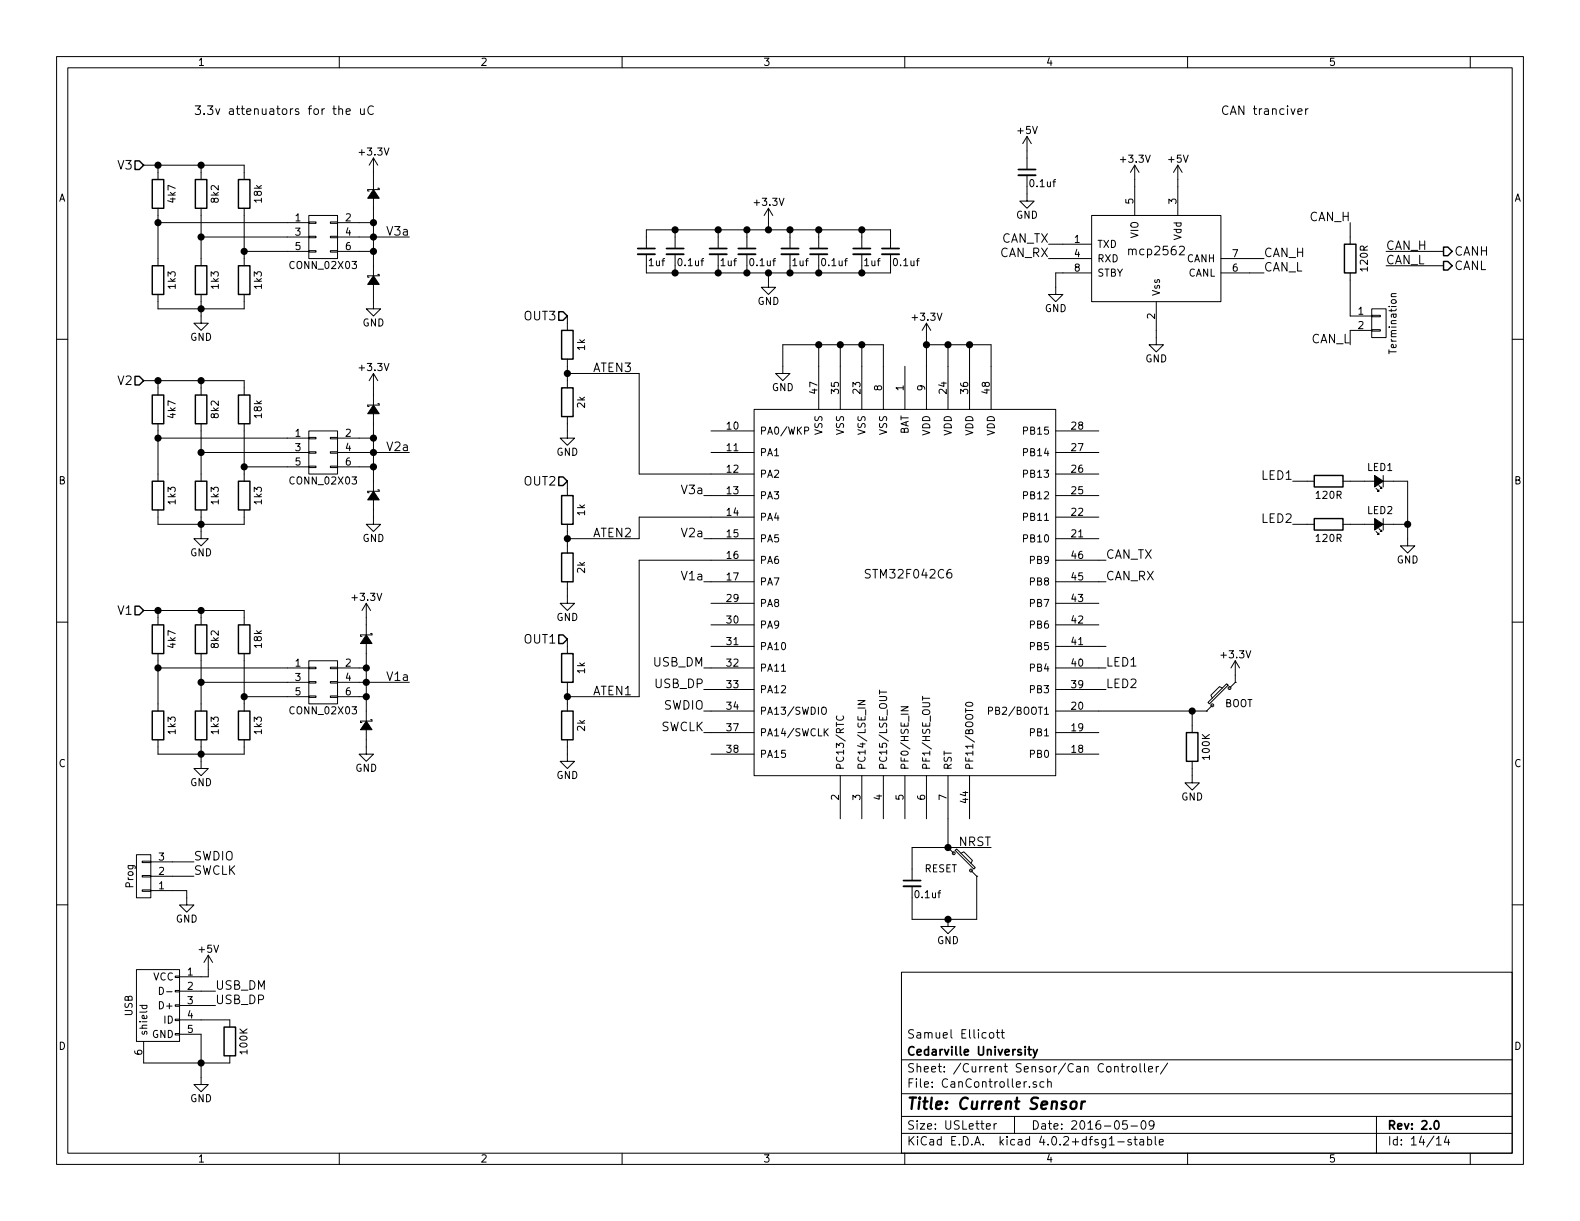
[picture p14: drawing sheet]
<svg xmlns="http://www.w3.org/2000/svg" width="279mm" height="216mm" viewBox="0 0 279 216" stroke-linecap="round" stroke-linejoin="round" font-family="sans-serif">
<defs><g id="words">
<text font-size="2.8" x="160.4" y="196.2">Title: Current Sensor</text>
<g font-size="2.1">
<text x="34.3" y="20.3">3.3v attenuators for the uC</text>
<text x="215.9" y="20.3">CAN tranciver</text>
<text x="20.9" y="30">V3</text>
<text x="68.6" y="41.7">V3a</text>
<text x="231.4" y="39.1">CAN_H</text>
<text x="176.7" y="45.5">CAN_RX</text>
<text x="176.9" y="42.9">CAN_TX</text>
<text x="199.9" y="45.1">mcp2562</text>
<text x="223.5" y="45.5">CAN_H</text>
<text x="245.1" y="44.2">CAN_H</text>
<text x="245.1" y="46.7">CAN_L</text>
<text x="257.2" y="45.2">CANH</text>
<text x="257.2" y="47.8">CANL</text>
<text x="223.5" y="48">CAN_L</text>
<text x="92.7" y="56.6">OUT3</text>
<text x="104.8" y="65.8">ATEN3</text>
<text x="231.7" y="60.7">CAN_L</text>
<text x="20.9" y="68.1">V2</text>
<text x="68.6" y="79.8">V2a</text>
<text x="92.7" y="85.9">OUT2</text>
<text x="120.7" y="87.4">V3a</text>
<text x="223.2" y="84.8">LED1</text>
<text x="104.8" y="95">ATEN2</text>
<text x="120.7" y="95">V2a</text>
<text x="223.2" y="92.5">LED2</text>
<text x="195.6" y="98.8">CAN_TX</text>
<text x="120.7" y="102.6">V1a</text>
<text x="153.5" y="102.3">STM32F042C6</text>
<text x="195.6" y="102.6">CAN_RX</text>
<text x="20.9" y="108.7">V1</text>
<text x="92.7" y="113.8">OUT1</text>
<text x="115.5" y="117.9">USB_DM</text>
<text x="195.6" y="117.9">LED1</text>
<text x="68.6" y="120.4">V1a</text>
<text x="104.8" y="122.9">ATEN1</text>
<text x="115.8" y="121.7">USB_DP</text>
<text x="117.3" y="125.5">SWDIO</text>
<text x="195.6" y="121.7">LED2</text>
<text x="116.7" y="129.3">SWCLK</text>
<text x="169.5" y="149.6">NRST</text>
<text x="34.3" y="152.1">SWDIO</text>
<text x="34.3" y="154.7">SWCLK</text>
<text x="38.1" y="175">USB_DM</text>
<text x="38.1" y="177.5">USB_DP</text>
<text x="160.4" y="183.6">Samuel Ellicott</text>
<text x="160.4" y="189.6">Sheet: /Current Sensor/Can Controller/</text>
<text x="160.4" y="186.6">Cedarville University</text>
<text x="160.4" y="192.3">File: CanController.sch</text>
<text x="160.4" y="202.5">KiCad E.D.A. kicad 4.0.2+dfsg1-stable</text>
<text x="160.4" y="199.7">Size: USLetter</text>
<text x="182.4" y="199.7">Date: 2016-05-09</text>
<text x="245.4" y="199.7">Rev: 2.0</text>
<text x="245.4" y="202.5">Id: 14/14</text>
</g>
<g font-size="1.8">
<text x="35" y="11.6">1</text>
<text x="85" y="11.6">2</text>
<text x="135" y="11.6">3</text>
<text x="185" y="11.6">4</text>
<text x="235" y="11.6">5</text>
<text x="180" y="23.7">+5V</text>
<text x="63.7" y="27.5">+3.3V</text>
<text x="198.3" y="28.8">+3.3V</text>
<text x="206.7" y="28.8">+5V</text>
<text x="10.4" y="35.6">A</text>
<text x="31" y="35.8" transform="rotate(-90 31 35.8)">4k7</text>
<text x="38.7" y="35.8" transform="rotate(-90 38.7 35.8)">8k2</text>
<text x="46.3" y="35.8" transform="rotate(-90 46.3 35.8)">18k</text>
<text x="182.3" y="33.1">0.1uf</text>
<text x="267.8" y="35.6">A</text>
<text x="52.2" y="39.1">1</text>
<text x="52.2" y="41.7">3</text>
<text x="61.1" y="39.1">2</text>
<text x="61.1" y="41.7">4</text>
<text x="133.6" y="36.4">+3.3V</text>
<text x="179.7" y="38.7">GND</text>
<text x="200.4" y="36" transform="rotate(-90 200.4 36)">5</text>
<text x="208" y="36" transform="rotate(-90 208 36)">3</text>
<text x="51.5" y="47.5">CONN_02X03</text>
<text x="52.2" y="44.2">5</text>
<text x="61.1" y="44.2">6</text>
<text x="114.8" y="47">1uf</text>
<text x="120" y="47">0.1uf</text>
<text x="127.5" y="47">1uf</text>
<text x="132.7" y="47">0.1uf</text>
<text x="140.2" y="47">1uf</text>
<text x="145.4" y="47">0.1uf</text>
<text x="152.9" y="47">1uf</text>
<text x="158.1" y="47">0.1uf</text>
<text x="190" y="42.9">1</text>
<text x="190" y="45.5">4</text>
<text x="194.1" y="43.8">TXD</text>
<text x="194.1" y="46.4">RXD</text>
<text x="201.3" y="42.2" transform="rotate(-90 201.3 42.2)">VIO</text>
<text x="208.9" y="42.5" transform="rotate(-90 208.9 42.5)">Vdd</text>
<text x="209.8" y="46.4">CANH</text>
<text x="218" y="45.5">7</text>
<text x="241.9" y="47.8" transform="rotate(-90 241.9 47.8)">120R</text>
<text x="31" y="51" transform="rotate(-90 31 51)">1k3</text>
<text x="38.7" y="51" transform="rotate(-90 38.7 51)">1k3</text>
<text x="46.3" y="51" transform="rotate(-90 46.3 51)">1k3</text>
<text x="133.9" y="53.9">GND</text>
<text x="190" y="48">8</text>
<text x="194.1" y="48.9">STBY</text>
<text x="205.1" y="52.3" transform="rotate(-90 205.1 52.3)">Vss</text>
<text x="210" y="48.9">CANL</text>
<text x="218" y="48">6</text>
<text x="64.1" y="57.7">GND</text>
<text x="161.5" y="56.7">+3.3V</text>
<text x="184.7" y="55.2">GND</text>
<text x="204.2" y="56.4" transform="rotate(-90 204.2 56.4)">2</text>
<text x="240.2" y="55.6">1</text>
<text x="240.2" y="58.2">2</text>
<text x="33.6" y="60.2">GND</text>
<text x="63.7" y="65.6">+3.3V</text>
<text x="103.4" y="61.9" transform="rotate(-90 103.4 61.9)">1k</text>
<text x="202.5" y="64.1">GND</text>
<text x="246.9" y="62.2" transform="rotate(-90 246.9 62.2)">Termination</text>
<text x="136.5" y="69.1">GND</text>
<text x="144.5" y="69.5" transform="rotate(-90 144.5 69.5)">47</text>
<text x="148.3" y="69.5" transform="rotate(-90 148.3 69.5)">35</text>
<text x="152.1" y="69.5" transform="rotate(-90 152.1 69.5)">23</text>
<text x="156" y="69.1" transform="rotate(-90 156 69.1)">8</text>
<text x="159.8" y="69.1" transform="rotate(-90 159.8 69.1)">1</text>
<text x="163.6" y="69.1" transform="rotate(-90 163.6 69.1)">9</text>
<text x="167.4" y="69.5" transform="rotate(-90 167.4 69.5)">24</text>
<text x="171.2" y="69.5" transform="rotate(-90 171.2 69.5)">36</text>
<text x="175" y="69.5" transform="rotate(-90 175 69.5)">48</text>
<text x="31" y="73.9" transform="rotate(-90 31 73.9)">4k7</text>
<text x="38.7" y="73.9" transform="rotate(-90 38.7 73.9)">8k2</text>
<text x="46.3" y="73.9" transform="rotate(-90 46.3 73.9)">18k</text>
<text x="52.2" y="77.2">1</text>
<text x="61.1" y="77.2">2</text>
<text x="103.4" y="72.1" transform="rotate(-90 103.4 72.1)">2k</text>
<text x="128.6" y="75.9">10</text>
<text x="134.4" y="76.8">PA0/WKP</text>
<text x="145.4" y="76.9" transform="rotate(-90 145.4 76.9)">VSS</text>
<text x="149.2" y="76.9" transform="rotate(-90 149.2 76.9)">VSS</text>
<text x="153" y="76.9" transform="rotate(-90 153 76.9)">VSS</text>
<text x="156.8" y="76.9" transform="rotate(-90 156.8 76.9)">VSS</text>
<text x="160.7" y="77" transform="rotate(-90 160.7 77)">BAT</text>
<text x="164.5" y="77.1" transform="rotate(-90 164.5 77.1)">VDD</text>
<text x="168.3" y="77.1" transform="rotate(-90 168.3 77.1)">VDD</text>
<text x="172.1" y="77.1" transform="rotate(-90 172.1 77.1)">VDD</text>
<text x="175.9" y="77.1" transform="rotate(-90 175.9 77.1)">VDD</text>
<text x="181.3" y="76.8">PB15</text>
<text x="189.5" y="75.9">28</text>
<text x="52.2" y="79.8">3</text>
<text x="52.2" y="82.3">5</text>
<text x="61.1" y="79.8">4</text>
<text x="61.1" y="82.3">6</text>
<text x="98.4" y="80.6">GND</text>
<text x="128.6" y="79.8">11</text>
<text x="128.6" y="83.6">12</text>
<text x="134.4" y="80.6">PA1</text>
<text x="181.3" y="80.6">PB14</text>
<text x="189.5" y="83.6">26</text>
<text x="189.5" y="79.8">27</text>
<text x="241.8" y="83.3">LED1</text>
<text x="10.4" y="85.6">B</text>
<text x="31" y="89.1" transform="rotate(-90 31 89.1)">1k3</text>
<text x="38.7" y="89.1" transform="rotate(-90 38.7 89.1)">1k3</text>
<text x="46.3" y="89.1" transform="rotate(-90 46.3 89.1)">1k3</text>
<text x="51.5" y="85.6">CONN_02X03</text>
<text x="128.6" y="87.4">13</text>
<text x="134.4" y="84.5">PA2</text>
<text x="134.4" y="88.3">PA3</text>
<text x="181.3" y="88.3">PB12</text>
<text x="181.3" y="84.5">PB13</text>
<text x="189.5" y="87.4">25</text>
<text x="232.8" y="88.2">120R</text>
<text x="267.8" y="85.6">B</text>
<text x="64.1" y="95.8">GND</text>
<text x="103.4" y="91.1" transform="rotate(-90 103.4 91.1)">1k</text>
<text x="128.6" y="91.2">14</text>
<text x="128.6" y="95">15</text>
<text x="134.4" y="92.1">PA4</text>
<text x="134.4" y="95.9">PA5</text>
<text x="181.3" y="95.9">PB10</text>
<text x="181.3" y="92.1">PB11</text>
<text x="189.5" y="95">21</text>
<text x="189.5" y="91.2">22</text>
<text x="232.8" y="95.8">120R</text>
<text x="241.8" y="90.9">LED2</text>
<text x="33.6" y="98.3">GND</text>
<text x="103.4" y="101.3" transform="rotate(-90 103.4 101.3)">2k</text>
<text x="128.6" y="98.8">16</text>
<text x="134.4" y="99.7">PA6</text>
<text x="182.2" y="99.7">PB9</text>
<text x="189.5" y="98.8">46</text>
<text x="247" y="99.6">GND</text>
<text x="62.4" y="106.2">+3.3V</text>
<text x="128.6" y="102.6">17</text>
<text x="128.6" y="106.4">29</text>
<text x="134.4" y="103.5">PA7</text>
<text x="134.4" y="107.3">PA8</text>
<text x="182.2" y="107.3">PB7</text>
<text x="182.2" y="103.5">PB8</text>
<text x="189.5" y="106.4">43</text>
<text x="189.5" y="102.6">45</text>
<text x="98.4" y="109.8">GND</text>
<text x="128.6" y="110.2">30</text>
<text x="134.4" y="111.1">PA9</text>
<text x="182.2" y="111.1">PB6</text>
<text x="189.5" y="110.2">42</text>
<text x="31" y="114.5" transform="rotate(-90 31 114.5)">4k7</text>
<text x="38.7" y="114.5" transform="rotate(-90 38.7 114.5)">8k2</text>
<text x="46.3" y="114.5" transform="rotate(-90 46.3 114.5)">18k</text>
<text x="52.2" y="117.9">1</text>
<text x="61.1" y="117.9">2</text>
<text x="103.4" y="119.1" transform="rotate(-90 103.4 119.1)">1k</text>
<text x="128.6" y="114">31</text>
<text x="128.6" y="117.9">32</text>
<text x="134.4" y="114.9">PA10</text>
<text x="134.4" y="118.7">PA11</text>
<text x="182.2" y="118.7">PB4</text>
<text x="182.2" y="114.9">PB5</text>
<text x="189.5" y="117.9">40</text>
<text x="189.5" y="114">41</text>
<text x="216.1" y="116.4">+3.3V</text>
<text x="52.2" y="120.4">3</text>
<text x="52.2" y="122.9">5</text>
<text x="61.1" y="120.4">4</text>
<text x="61.1" y="122.9">6</text>
<text x="128.6" y="121.7">33</text>
<text x="128.6" y="125.5">34</text>
<text x="134.4" y="122.6">PA12</text>
<text x="182.2" y="122.6">PB3</text>
<text x="189.5" y="125.5">20</text>
<text x="189.5" y="121.7">39</text>
<text x="216.5" y="125">BOOT</text>
<text x="31" y="129.7" transform="rotate(-90 31 129.7)">1k3</text>
<text x="38.7" y="129.7" transform="rotate(-90 38.7 129.7)">1k3</text>
<text x="46.3" y="129.7" transform="rotate(-90 46.3 129.7)">1k3</text>
<text x="51.5" y="126.3">CONN_02X03</text>
<text x="103.4" y="129.2" transform="rotate(-90 103.4 129.2)">2k</text>
<text x="128.6" y="129.3">37</text>
<text x="134.4" y="126.4">PA13/SWDIO</text>
<text x="134.4" y="130.2">PA14/SWCLK</text>
<text x="175.6" y="126.4">PB2/BOOT1</text>
<text x="182.2" y="130.2">PB1</text>
<text x="189.5" y="129.3">19</text>
<text x="10.4" y="135.6">C</text>
<text x="62.8" y="136.4">GND</text>
<text x="98.4" y="137.7">GND</text>
<text x="128.6" y="133.1">38</text>
<text x="134.4" y="134">PA15</text>
<text x="149.2" y="136.1" transform="rotate(-90 149.2 136.1)">PC13/RTC</text>
<text x="153" y="136.1" transform="rotate(-90 153 136.1)">PC14/LSE_IN</text>
<text x="156.8" y="136.1" transform="rotate(-90 156.8 136.1)">PC15/LSE_OUT</text>
<text x="160.7" y="136.1" transform="rotate(-90 160.7 136.1)">PF0/HSE_IN</text>
<text x="164.5" y="136.1" transform="rotate(-90 164.5 136.1)">PF1/HSE_OUT</text>
<text x="168.3" y="136.1" transform="rotate(-90 168.3 136.1)">RST</text>
<text x="172.1" y="136.1" transform="rotate(-90 172.1 136.1)">PF11/BOOT0</text>
<text x="182.2" y="134">PB0</text>
<text x="189.5" y="133.1">18</text>
<text x="213.9" y="134.2" transform="rotate(-90 213.9 134.2)">100K</text>
<text x="267.8" y="135.6">C</text>
<text x="33.6" y="139">GND</text>
<text x="148.3" y="141.5" transform="rotate(-90 148.3 141.5)">2</text>
<text x="152.1" y="141.5" transform="rotate(-90 152.1 141.5)">3</text>
<text x="156" y="141.5" transform="rotate(-90 156 141.5)">4</text>
<text x="159.8" y="141.5" transform="rotate(-90 159.8 141.5)">5</text>
<text x="163.6" y="141.5" transform="rotate(-90 163.6 141.5)">6</text>
<text x="167.4" y="141.5" transform="rotate(-90 167.4 141.5)">7</text>
<text x="171.2" y="141.9" transform="rotate(-90 171.2 141.9)">44</text>
<text x="208.9" y="141.5">GND</text>
<text x="28.1" y="154.7">2</text>
<text x="28.1" y="152.1">3</text>
<text x="163.4" y="154.2">RESET</text>
<text x="23.6" y="156.9" transform="rotate(-90 23.6 156.9)">Prog</text>
<text x="28.1" y="157.2">1</text>
<text x="162" y="158.8">0.1uf</text>
<text x="31.1" y="163.1">GND</text>
<text x="165.7" y="166.9">GND</text>
<text x="27" y="173.4">VCC</text>
<text x="33.2" y="172.5">1</text>
<text x="35.2" y="168.5">+5V</text>
<text x="23.4" y="179.7" transform="rotate(-90 23.4 179.7)">USB</text>
<text x="28.4" y="178.4">D+</text>
<text x="33.2" y="175">2</text>
<text x="33.2" y="177.5">3</text>
<text x="10.4" y="185.6">D</text>
<text x="26" y="183.1" transform="rotate(-90 26 183.1)">shield</text>
<text x="26.8" y="183.5">GND</text>
<text x="29" y="181">ID</text>
<text x="33.2" y="180.1">4</text>
<text x="33.2" y="182.6">5</text>
<text x="267.8" y="185.6">D</text>
<text x="25.1" y="186.5" transform="rotate(-90 25.1 186.5)">6</text>
<text x="43.7" y="186.3" transform="rotate(-90 43.7 186.3)">100K</text>
<text x="33.6" y="194.9">GND</text>
<text x="35" y="205.5">1</text>
<text x="85" y="205.5">2</text>
<text x="135" y="205.5">3</text>
<text x="185" y="205.5">4</text>
<text x="235" y="205.5">5</text>
</g>
</g></defs>
<g fill="none" stroke="#000" stroke-width=".18">
<path d="M10 10h259.4v195.9h-259.4zM12 12h255.4v191.9h-255.4zM59.9 19.4l.1-.1a.36 .36 0 0 1 .6 .2v.7M60 10v2M61.2 19.7l.8-.1-.1-.3-.5-.1-.2 .3 .1 .7h.6M63.8 19.2v.8a.38 .38 0 0 0 .6 .1M64.4 19.2v1M66 18.9a.62 .62 0 0 0-.7 0 .62 .62 0 0 0-.3 .7 .58 .58 0 0 0 .4 .6 .58 .58 0 0 0 .6-.1M110 10v2M160 10v2M210 10v2M229.5 19.7l.8-.1-.1-.3-.5-.1-.2 .3 .1 .7h.6"/>
<path d="M230.9 19.2v1M231.3 19.2l-.3 .1-.1 .2M260 10v2M25.4 29.2h17.8v2.6M27.9 29.2v2.6M27.9 36.8v10.2M27.9 39.4h26.7M35.6 29.2v2.6M35.6 36.8v10.2M43.2 36.8v10.2M54.6 39.2h1.3v.3h-1.3zM54.6 38.1h5.1v7.6h-5.1z"/>
<path d="M58.4 39.2h1.3v.3h-1.3zM59.7 39.4h6.3M66 27.9v5.6M66 35.1v13.7M66 27.9l-.7 1.3M66 27.9l.8 1.3M66.8 33.3h.3v.2h-2.1v.3h.3M135.9 36.8l-.8 1.3M135.9 36.8v3.8M135.9 36.8l.8 1.3M181.6 31v4.6h1.3l-1.3 1.2-1.3-1.2h1.3M181.6 24.1v5.7"/>
<path d="M181.6 24.1l-.8 1.3M181.6 24.1l.8 1.3M193 38.1h22.9v15.2h-22.9zM200.7 29.2v8.9M200.7 29.2l-.8 1.3M200.7 29.2l.7 1.3M208.3 29.2v8.9M208.3 29.2l-.8 1.3M208.3 29.2l.7 1.3M238.8 39.4v3.8M10 60h2M27.9 52.1v2.5h15.3v-2.5"/>
<path d="M35.6 52.1v5.1h1.2l-1.2 1.2-1.3-1.2h1.3M35.6 41.9h19M43.2 44.5h11.4M54.6 44.3h1.3v.3h-1.3zM54.6 41.8h1.3v.2h-1.3zM58.4 44.3h1.3v.3h-1.3zM58.4 41.8h1.3v.2h-1.3zM59.7 44.5h6.3M59.7 41.9h12.7M66 50.3v4.3h1.3l-1.3 1.3-1.2-1.3h1.2M66.8 48.5h.3v.3h-2.1v.2h.3M100.3 55.9v2.5"/>
<path d="M114.3 45v3.3h43.2v-3.3M114.3 43.8v-3.2h43.2v3.2M119.4 40.6v3.2M119.4 45v3.3M127 40.6v3.2M127 45v3.3M132.1 40.6v3.2M132.1 45v3.3M135.9 48.3v2.5h1.3l-1.3 1.3-1.3-1.3h1.3M139.7 40.6v3.2M139.7 45v3.3M144.8 40.6v3.2"/>
<path d="M144.8 45v3.3M152.4 40.6v3.2M152.4 45v3.3M163.8 57.2l-.7 1.2M163.8 57.2v15.2M163.8 57.2l.8 1.2M185.4 43.2h7.6M185.4 45.7h7.6M193 48.3h-6.3v3.8h1.3l-1.3 1.2-1.3-1.2h1.3M204.5 53.3v7.7h1.2l-1.2 1.2-1.3-1.2h1.3M208.6 43.7l.2-.2h.3l.3 .2v.3v.2l-.9 .9h.9M215.9 45.7h7.6"/>
<path d="M215.9 48.3h7.6M238.8 48.3v7.6h3.8M238.8 58.4h3.8M242.6 58.3h1.5v.2h-1.5zM242.6 55.8h1.5v.2h-1.5zM242.6 54.6h2.5v5.1h-2.5zM245.1 47h10.2M245.1 44.5h10.2M246.9 51.9l-.8 .1-.1 .3 .2 .2M267.4 60h2M25.4 67.3h17.8v2.6M27.9 67.3v2.6"/>
<path d="M27.9 74.9v10.2M27.9 77.5h26.7M35.6 67.3v2.6M35.6 74.9v10.2M43.2 74.9v10.2M54.6 79.9h1.3v.2h-1.3zM54.6 77.3h1.3v.3h-1.3zM54.6 76.2h5.1v7.6h-5.1zM58.4 79.9h1.3v.2h-1.3zM58.4 77.3h1.3v.3h-1.3zM59.7 77.5h6.3M66 66v5.6"/>
<path d="M66 73.2v13.7M66 66l-.7 1.3M66 66l.8 1.3M66.8 71.4h.3v.2h-2.1v.3h.3M100.3 73.7v3.8h1.3l-1.3 1.2-1.2-1.2h1.2M100.3 66h12.7v17.8h20.3M100.3 63.5v5.1M125.7 76.2h7.6M133.3 72.4h53.4v64.8h-53.4zM138.4 66h-1.2l1.2 1.3 1.3-1.3h-1.3v-5h17.8v11.4M142.3 76.2l.6-.1 .1-.5-.7-.1v1.3M144.8 61v11.4"/>
<path d="M148.6 61v11.4M152.4 61v11.4M160 64.8v7.6M163.8 61h11.5v11.4M167.6 61v11.4M171.4 61v11.4M186.7 76.2h7.6M27.9 90.2v2.5h15.3v-2.5M35.6 90.2v5.1h1.2l-1.2 1.2-1.3-1.2h1.3M35.6 80h19M43.2 82.6h11.4M54.6 82.4h1.3v.3h-1.3z"/>
<path d="M58.4 82.4h1.3v.3h-1.3zM59.7 80h12.7M59.7 82.6h6.3M66 88.4v4.3h1.3l-1.3 1.3-1.2-1.3h1.2M66.8 86.6h.3v.3h-2.1v.2h.3M100.3 85.1v2.5M100.3 92.7v5.1M124.5 95.3h8.8M124.5 87.6h8.8M125.7 80h7.6M133.3 91.4h-20.3v3.9h-12.7M133.3 99.1h-20.3v24.1h-12.7"/>
<path d="M186.7 80h7.6M186.7 95.3h7.6M186.7 83.8h7.6M186.7 91.4h7.6M186.7 87.6h7.6M186.7 99.1h8.9M228.6 85.1h3.8M228.6 92.7h3.8M237.5 85.1h5.6M237.5 92.7h5.6M243.3 86.4l.5 .5h-.2h.2v-.3M243.3 94l.5 .5h-.2h.2v-.3"/>
<path d="M243.8 85.9l.5 .5h-.2h.2v-.3M243.8 93.5l.5 .5h-.2h.2v-.3M244.6 85.1h4.3v11.4h1.3l-1.3 1.3-1.3-1.3h1.3M244.6 84.1v2M244.6 91.7v2M244.6 92.7h4.3M10 110h2M25.4 108h17.8v2.5M27.9 118.1h26.7M27.9 108v2.5M27.9 115.6v10.1M35.6 108v2.5"/>
<path d="M35.6 115.6v10.1M43.2 115.6v10.1M54.6 118h1.3v.2h-1.3zM54.6 116.8h5.1v7.7h-5.1zM58.4 118h1.3v.2h-1.3zM59.7 118.1h5.1M64.8 106.7v5.6M64.8 113.8v13.7M64.8 106.7l-.8 1.3M64.8 106.7l.7 1.3M65.5 112h.3v.3h-2v.2h.2M100.3 102.9v3.8h1.3l-1.3 1.3-1.2-1.3h1.2"/>
<path d="M100.3 113v2.6M124.5 118.1h8.8M124.5 102.9h8.8M125.7 110.5h7.6M125.7 114.3h7.6M125.7 106.7h7.6M186.7 110.5h7.6M186.7 118.1h8.9M186.7 114.3h8.9M186.7 106.7h7.6M186.7 102.9h8.9M218.4 116.8l-.7 1.3"/>
<path d="M218.4 116.8v3.9M218.4 116.8l.8 1.3M267.4 110h2M27.9 130.8v2.6h15.3v-2.6M35.6 130.8v5.1h1.2l-1.2 1.3-1.3-1.3h1.3M35.6 120.7h19M43.2 123.2h11.4M54.6 123.1h1.3v.2h-1.3zM54.6 120.5h1.3v.3h-1.3zM58.4 123.1h1.3v.2h-1.3zM58.4 120.5h1.3v.3h-1.3zM59.7 123.2h5.1"/>
<path d="M59.7 120.7h12.7M64.8 129v4.4h1.2l-1.2 1.2-1.3-1.2h1.3M65.5 127.3h.3v.2h-2v.3h.2M100.3 130.8v3.8h1.3l-1.3 1.3-1.2-1.3h1.2M100.3 120.7v5M124.5 125.7h8.8M124.5 121.9h8.8M124.5 129.5h8.8M125.7 133.4h7.6M145.3 125.2l.3-.2 .3 .1a.83 .83 0 0 1-.1 1.2 .44 .44 0 0 1-.5-.4zM145.9 129.4l.6 .7M146.5 128.9l-.8 .7"/>
<path d="M148 126.6a.5 .5 0 0 0 0 .6 .5 .5 0 0 0 .6 .2l.4-.1a.41 .41 0 0 0 0-.7M148.6 137.2v7.6M151.7 123.9h1.3l-1.3 .7h1.3M152.4 137.2v7.6M155.5 122v.7M155.5 122.4h1.3M156.2 137.2v7.6M159.3 125h1.3l-1.3 .7h1.3M160 137.2v7.6M163.1 123.1v.7M163.8 137.2v7.6M167.6 137.2v12.7"/>
<path d="M170.8 124.4a.76 .76 0 0 1 1.2 .2 .83 .83 0 0 1-1.2 0zM171.4 137.2v7.6M174.8 125.7l.6-.1 .1-.5-.7-.1v1.3M186.7 125.7h26.7M186.7 121.9h8.9M186.7 129.5h7.6M186.7 133.4h7.6M210.8 134.6v3.8h1.3l-1.3 1.3-1.3-1.3h1.3M210.8 125.7v3.8M213.4 125.7h.1M213.6 124.2l3.3-3.3 .3 .3-3.3 3.3zM214.4 124.7l-1 1"/>
<path d="M216.2 121.7l-.6-.3-1.5 1.5 .3 .5M218.4 120.7l-1 1M218.4 120.7h.1M10 160h2M24.1 151.1h2.6v7.7h-2.6zM25.1 152.3h1.6v.2h-1.6zM25.1 154.8h1.6v.3h-1.6zM25.1 157.4h1.6v.2h-1.6zM26.7 157.5h6.3v2.5h1.3l-1.3 1.3-1.3-1.3h1.3M26.7 154.9h7.6M26.7 152.4h7.6M167.6 149.9l1.1 1"/>
<path d="M167.6 149.9h.1M169.2 150.1l3.3 3.3-.3 .3-3.3-3.3zM169.9 150.9l.5-.3 1.6 1.5-.3 .6M171.7 153.9l1 1M172.7 154.9h.1M172.7 154.9v7.7h-11.4v-5.9M175.3 149.9h-14v5.7M267.4 160h2M24.1 171.5h7.6v12.7h-7.6zM24.7 177.8h1.3M25.2 177.8l-.1 .3 .3 .3 .5-.1v-.5M28.2 174.6a.64 .64 0 0 1 .7 .6 .64 .64 0 0 1-.7 .6z"/>
<path d="M29.5 175.4h.9M31 172.6h.7v.2h-.7zM31 175.1h.7v.3h-.7zM31 177.7h.7v.2h-.7zM31.7 175.3h6.4M31.7 177.8h6.4M36.8 168.9v3.8h-5.1M36.8 168.9l-.7 1.3M36.8 168.9l.8 1.3M159.4 171.9h108v32h-108zM167.6 162.6v1.2h1.3l-1.3 1.3-1.2-1.3h1.2M25.4 184.2v3.8h15.2v-1.3"/>
<path d="M31 180.2h.7v.3h-.7zM31 182.8h.7v.2h-.7zM31.7 182.9h3.9v8.9h1.2l-1.2 1.2-1.3-1.2h1.3M31.7 180.3h8.9v1.3M159.4 197.4h108M159.4 193.4h108M159.4 187.4h108M174.4 199.2l.7-.2v-.2l-.4-.1-.3 .2 .1 .7h.6M175 182.7l.2-.1 .5 .1v.6l-.1 .2-.4 .1-.2-.2zM175.8 198.7v1M176.2 182.6h.5M176.2 198.7l-.4 .3"/>
<path d="M176.4 182.1v1.3l.3 .2M177 182.6h.6M177.2 182.1v1.3l.4 .2M179.4 197.4v3M183.3 191.3a.37 .37 0 0 0-.6 .2l.1 .2 .5 .1v.2l-.2 .3-.4-.1M184.6 191.3h-.4l-.3 .2 .1 .6 .2 .2 .4-.1M185.3 191.4l.2-.1h.4v1M185.3 190.8v1.5M197.1 188.7l.2-.1h.4v1M198.2 188.6h.6M198.5 188.1v1.3l.3 .2M199.3 198.2h-.7l-.1 .7 .2-.1h.5l.2 .2-.1 .5-.2 .2-.6-.2"/>
<path d="M199.3 188.6v1M199.7 188.6l-.4 .2M200 199.1h1.1M200.3 188.7l.2-.1 .4 .1 .1 .6-.2 .2-.3 .1-.2-.2zM201.6 188.1v1.3l.2 .2M202 198.2h.1a.81 .81 0 0 1 .6 .6 .81 .81 0 0 1-.3 .8l-.1 .1a.8 .8 0 0 1-.6-.7 .8 .8 0 0 1 .3-.8zM202.4 188.1v1.3l.2 .2M203.1 189.1l.7-.2v-.3h-.5l-.2 .2 .1 .7h.6M204.1 198.8l-.3 .3h-.3l-.3-.3v-.3l.2-.3h.4l.2 .1a1.19 1.19 0 0 1-.2 1.3l-.4 .1M204.5 188.6v1M204.9 188.6l-.4 .2M206.5 188l-1.3 1.9"/>
<path d="M243.4 197.4v6.5M60 203.9v2M110 203.9v2M159.4 200.4h108M160 203.9v2M197.7 201.9h1.1M200 201.5a.37 .37 0 0 0-.6 .2l.1 .2 .5 .1 .1 .2-.2 .3-.5-.1M200.5 201.5h.6M200.7 201v1.3l.4 .2M201.6 201.5h.6v1M202.2 201.8l-.4 .1-.3 .2 .3 .4 .4-.1M202.9 201.5h.5l.3 .3-.2 .6h-.6"/>
<path d="M202.9 201v1.5M204.3 201v1.3l.2 .2M205 202l.7-.2v-.3h-.5l-.2 .2 .1 .7h.6M210 203.9v2M254 201.4l.4-.4v1.5M254 202.5h.9M255.8 200.9l-.4 1.1h1M256.1 201.5v1M260 203.9v2"/>
<circle cx="214.4" cy="124.7" r=".25"/>
<circle cx="217.4" cy="121.7" r=".25"/>
<circle cx="168.7" cy="150.9" r=".25"/>
<circle cx="171.7" cy="153.9" r=".25"/>
</g>
<g fill="none" stroke="#000" stroke-width=".3">
<path d="M180.1 30h3M112.8 43.9h3M117.9 43.9h3M125.5 43.9h3M130.6 43.9h3M138.2 43.9h3M143.3 43.9h3M150.9 43.9h3M156 43.9h3M159.8 155.7h3M181.8 185.6h.5M182 185.1v1.3l.3 .2"/>
<path d="M182.7 185.6l.4 1M183.4 185.6l-.5 1.3-.2 .2M253.7 198.3l.2-.1a.81 .81 0 0 1 .6 .6 .81 .81 0 0 1-.2 .8l-.2 .1a.79 .79 0 0 1-.4-1.4z"/>
</g>
<path d="M189.5 194.9a.51 .51 0 0 1 .5-.2 .51 .51 0 0 1 .4 .4l-.1 .6a.54 .54 0 0 1-.5 .4 .54 .54 0 0 1-.5-.4zM191.3 194.8l-.1 1.3M191.9 194.8a.54 .54 0 0 0-.6 .3" fill="none" stroke="#000" stroke-width=".41"/>
<path d="M180.1 31h3M112.8 45h3M117.9 45h3M125.5 45h3M130.6 45h3M138.2 45h3M143.3 45h3M150.9 45h3M156 45h3M159.8 156.7h3" fill="none" stroke="#000" stroke-width=".33"/>
<g fill="none" stroke="#000" stroke-width=".25">
<path d="M23.9 28.4h.7l.8 .8-.8 .8h-.7zM26.9 31.8h2.1v5h-2.1zM34.5 31.8h2.1v5h-2.1zM42.2 31.8h2v5h-2zM26.9 47h2.1v5.1h-2.1zM34.5 47h2.1v5.1h-2.1zM42.2 47h2v5.1h-2zM98.8 55.1h.8l.7 .8-.7 .7h-.8zM99.3 58.4h2v5.1h-2zM237.7 43.2h2.1v5.1h-2.1zM255.3 43.7h.7l.8 .8-.8 .7h-.7zM255.3 46.2h.7l.8 .8-.8 .8h-.7z"/>
<path d="M23.9 66.5h.7l.8 .8-.8 .8h-.7zM26.9 69.9h2.1v5h-2.1zM34.5 69.9h2.1v5h-2.1zM42.2 69.9h2v5h-2zM99.3 68.6h2v5.1h-2zM26.9 85.1h2.1v5.1h-2.1zM34.5 85.1h2.1v5.1h-2.1zM42.2 85.1h2v5.1h-2zM98.8 84.3h.8l.7 .8-.7 .8h-.8zM99.3 87.6h2v5.1h-2zM99.3 97.8h2v5.1h-2zM232.4 84.1h5.1v2h-5.1z"/>
<path d="M232.4 91.7h5.1v2h-5.1zM23.9 107.2h.7l.8 .8-.8 .7h-.7zM26.9 110.5h2.1v5.1h-2.1zM34.5 110.5h2.1v5.1h-2.1zM42.2 110.5h2v5.1h-2zM98.8 112.3h.8l.7 .7-.7 .8h-.8zM99.3 115.6h2v5.1h-2zM26.9 125.7h2.1v5.1h-2.1zM34.5 125.7h2.1v5.1h-2.1zM42.2 125.7h2v5.1h-2zM99.3 125.7h2v5.1h-2zM209.8 129.5h2v5.1h-2z"/>
<path d="M39.6 181.6h2.1v5.1h-2.1z"/>
</g>
<path d="M66 33.5l1.1 1.6h-2.1zM66 48.8l1.1 1.5h-2.1zM66 71.6l1.1 1.6h-2.1zM66 86.9l1.1 1.5h-2.1zM243.1 84.1l1.5 1-1.5 1zM243.1 91.7l1.5 1-1.5 1zM64.8 112.3l1 1.5h-2zM64.8 127.5l1 1.5h-2z" fill="#000" stroke="#000" stroke-width=".18"/>
<g fill="#000" stroke="#000" stroke-width=".25">
<circle cx="27.9" cy="29.2" r=".51"/>
<circle cx="27.9" cy="39.4" r=".51"/>
<circle cx="35.6" cy="29.2" r=".51"/>
<circle cx="66" cy="39.4" r=".51"/>
<circle cx="35.6" cy="41.9" r=".51"/>
<circle cx="35.6" cy="54.6" r=".51"/>
<circle cx="43.2" cy="44.5" r=".51"/>
<circle cx="66" cy="41.9" r=".51"/>
<circle cx="66" cy="44.5" r=".51"/>
<circle cx="119.4" cy="40.6" r=".51"/>
<circle cx="119.4" cy="48.3" r=".51"/>
<circle cx="127" cy="40.6" r=".51"/>
<circle cx="127" cy="48.3" r=".51"/>
<circle cx="132.1" cy="48.3" r=".51"/>
<circle cx="132.1" cy="40.6" r=".51"/>
<circle cx="135.9" cy="48.3" r=".51"/>
<circle cx="135.9" cy="40.6" r=".51"/>
<circle cx="139.7" cy="40.6" r=".51"/>
<circle cx="139.7" cy="48.3" r=".51"/>
<circle cx="144.8" cy="48.3" r=".51"/>
<circle cx="144.8" cy="40.6" r=".51"/>
<circle cx="152.4" cy="48.3" r=".51"/>
<circle cx="152.4" cy="40.6" r=".51"/>
<circle cx="27.9" cy="67.3" r=".51"/>
<circle cx="27.9" cy="77.5" r=".51"/>
<circle cx="35.6" cy="67.3" r=".51"/>
<circle cx="66" cy="77.5" r=".51"/>
<circle cx="100.3" cy="66" r=".51"/>
<circle cx="144.8" cy="61" r=".51"/>
<circle cx="148.6" cy="61" r=".51"/>
<circle cx="152.4" cy="61" r=".51"/>
<circle cx="163.8" cy="61" r=".51"/>
<circle cx="167.6" cy="61" r=".51"/>
<circle cx="171.5" cy="61" r=".51"/>
<circle cx="35.6" cy="80" r=".51"/>
<circle cx="35.6" cy="92.7" r=".51"/>
<circle cx="43.2" cy="82.6" r=".51"/>
<circle cx="66" cy="80" r=".51"/>
<circle cx="66" cy="82.6" r=".51"/>
<circle cx="100.3" cy="95.3" r=".51"/>
<circle cx="248.9" cy="92.7" r=".51"/>
<circle cx="27.9" cy="108" r=".51"/>
<circle cx="27.9" cy="118.1" r=".51"/>
<circle cx="35.6" cy="108" r=".51"/>
<circle cx="64.8" cy="118.1" r=".51"/>
<circle cx="35.6" cy="120.7" r=".51"/>
<circle cx="35.6" cy="133.4" r=".51"/>
<circle cx="43.2" cy="123.2" r=".51"/>
<circle cx="64.8" cy="120.7" r=".51"/>
<circle cx="64.8" cy="123.2" r=".51"/>
<circle cx="100.3" cy="123.2" r=".51"/>
<circle cx="210.8" cy="125.7" r=".51"/>
<circle cx="167.6" cy="149.9" r=".51"/>
<circle cx="167.6" cy="162.6" r=".51"/>
<circle cx="35.6" cy="188" r=".51"/>
</g>
<use href="#words"/>
</svg>
